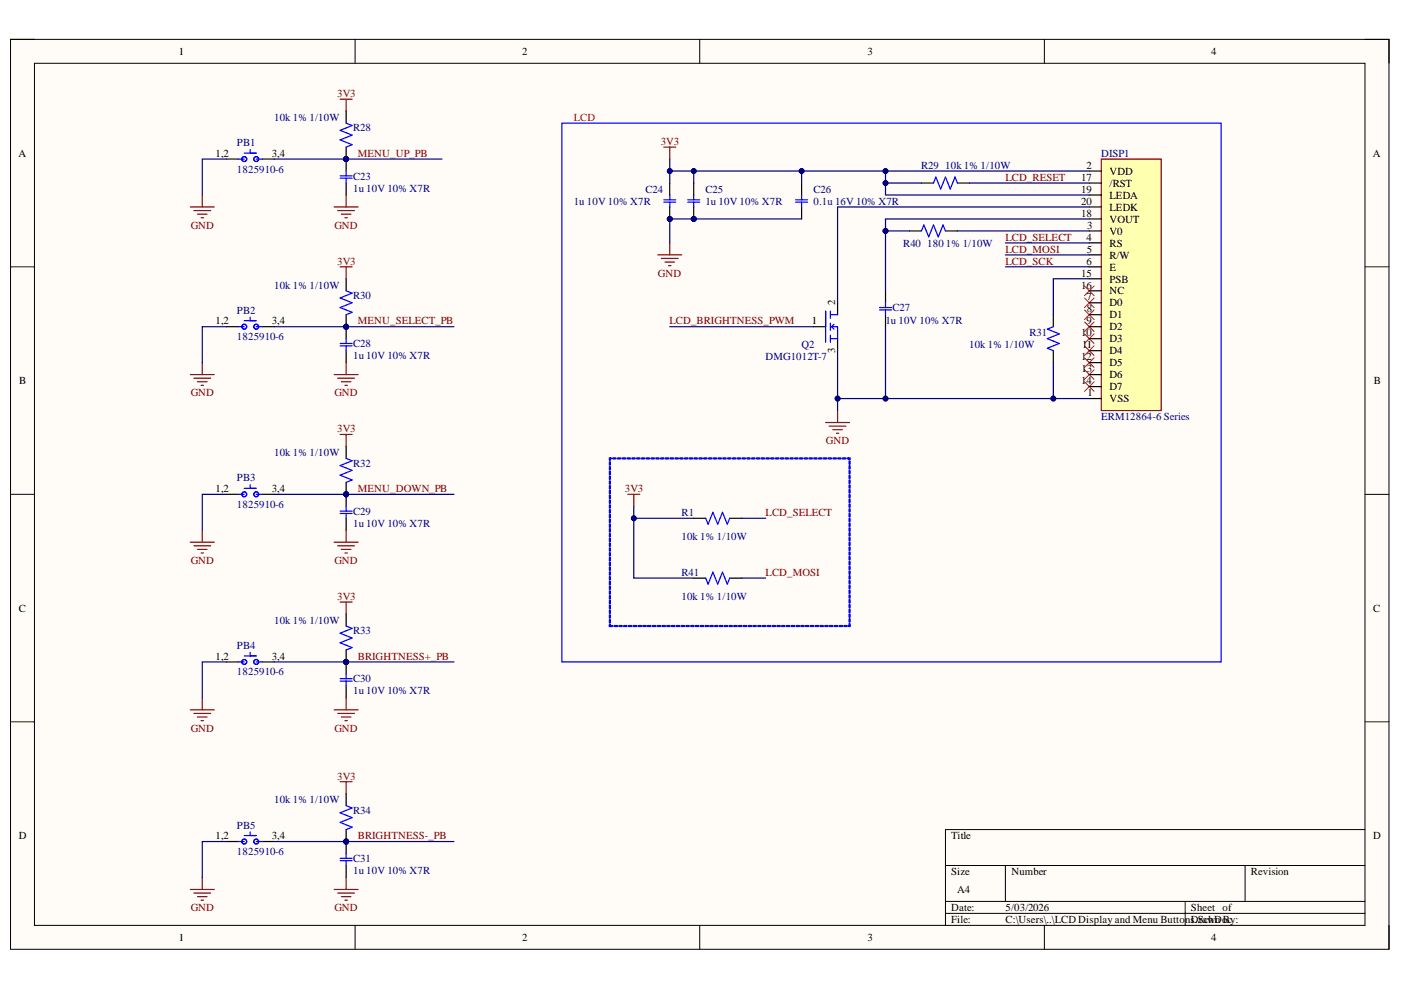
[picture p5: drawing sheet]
<svg xmlns="http://www.w3.org/2000/svg" width="297mm" height="210mm" viewBox="0 0 297 210" stroke-linecap="round" stroke-linejoin="round" font-family="sans-serif">
<defs><g id="words">
<g font-size="2.3">
<text x="37.9" y="11.7">1</text>
<text x="110.7" y="11.7">2</text>
<text x="183.9" y="11.7">3</text>
<text x="256.8" y="11.7">4</text>
<text x="3.9" y="33.3">A</text>
<text x="45.7" y="33.3">1,2</text>
<text x="57.6" y="33.3">3,4</text>
<text x="230.3" y="35.8">2</text>
<text x="291.1" y="33.3">A</text>
<text x="229.2" y="38.4">17</text>
<text x="229.2" y="40.9">19</text>
<text x="235.3" y="37.1">VDD</text>
<text x="235.3" y="39.6">/RST</text>
<text x="229.2" y="46">18</text>
<text x="229.2" y="43.4">20</text>
<text x="235.3" y="47.2">VOUT</text>
<text x="235.3" y="42.2">LEDA</text>
<text x="235.3" y="44.7">LEDK</text>
<text x="230.3" y="51">4</text>
<text x="230.4" y="53.6">5</text>
<text x="230.5" y="48.5">3</text>
<text x="235.3" y="49.8">V0</text>
<text x="235.3" y="52.3">RS</text>
<text x="229.2" y="58.6">15</text>
<text x="230.3" y="56.1">6</text>
<text x="235.3" y="54.8">R/W</text>
<text x="235.3" y="57.4">E</text>
<text x="235.3" y="59.9">PSB</text>
<text x="177.1" y="64.7" transform="rotate(-90 177.1 64.7)">2</text>
<text x="229.2" y="61.2">16</text>
<text x="230.3" y="63.7">7</text>
<text x="235.3" y="65">D0</text>
<text x="235.3" y="62.4">NC</text>
<text x="45.7" y="68.8">1,2</text>
<text x="57.6" y="68.8">3,4</text>
<text x="172.1" y="68.8">1</text>
<text x="229.2" y="71.3">10</text>
<text x="230.3" y="68.8">9</text>
<text x="230.4" y="66.2">8</text>
<text x="235.3" y="67.5">D1</text>
<text x="235.3" y="70">D2</text>
<text x="177.1" y="74.8" transform="rotate(-90 177.1 74.8)">3</text>
<text x="229.2" y="76.4">12</text>
<text x="229.4" y="73.8">11</text>
<text x="235.3" y="72.6">D3</text>
<text x="235.3" y="75.1">D4</text>
<text x="235.3" y="77.6">D5</text>
<text x="4.1" y="81.5">B</text>
<text x="229.2" y="81.5">14</text>
<text x="229.3" y="78.9">13</text>
<text x="230.6" y="84">1</text>
<text x="235.3" y="80.2">D6</text>
<text x="235.3" y="82.7">D7</text>
<text x="291.3" y="81.5">B</text>
<text x="235.3" y="85.3">VSS</text>
<text x="45.7" y="104.4">1,2</text>
<text x="57.6" y="104.4">3,4</text>
<text x="4" y="129.7">C</text>
<text x="291.2" y="129.7">C</text>
<text x="45.7" y="139.8">1,2</text>
<text x="57.6" y="139.8">3,4</text>
<text x="4" y="178">D</text>
<text x="45.7" y="178">1,2</text>
<text x="57.6" y="178">3,4</text>
<text x="201.7" y="178">Title</text>
<text x="291.2" y="178">D</text>
<text x="201.7" y="185.6">Size</text>
<text x="214.4" y="185.6">Number</text>
<text x="265.2" y="185.6">Revision</text>
<text x="202.9" y="189.4">A4</text>
<text x="201.7" y="193.2">Date:</text>
<text x="201.7" y="195.7">File:</text>
<text x="213.2" y="193.2">5/03/2026</text>
<text x="213.2" y="195.7">C:\Users\..\LCD Display and Menu ButtonsD.SchDoc</text>
<text x="252.5" y="193.2">Sheet of</text>
<text x="254.2" y="195.7">rawn By:</text>
<text x="37.9" y="199.5">1</text>
<text x="110.7" y="199.5">2</text>
<text x="183.9" y="199.5">3</text>
<text x="256.8" y="199.5">4</text>
</g>
<g font-size="2.3" fill="#800000">
<text x="71.5" y="20.5">3V3</text>
<text x="75.9" y="33.3">MENU_UP_PB</text>
<text x="140.1" y="30.8">3V3</text>
<text x="213.2" y="38.4">LCD_RESET</text>
<text x="40.4" y="48.5">GND</text>
<text x="70.9" y="48.5">GND</text>
<text x="213.2" y="51">LCD_SELECT</text>
<text x="213.2" y="53.6">LCD_MOSI</text>
<text x="71.5" y="56.1">3V3</text>
<text x="139.5" y="58.6">GND</text>
<text x="213.2" y="56.1">LCD_SCK</text>
<text x="75.9" y="68.8">MENU_SELECT_PB</text>
<text x="141.9" y="68.8">LCD_BRIGHTNESS_PWM</text>
<text x="40.4" y="84">GND</text>
<text x="70.9" y="84">GND</text>
<text x="71.5" y="91.7">3V3</text>
<text x="175.1" y="94.2">GND</text>
<text x="75.9" y="104.4">MENU_DOWN_PB</text>
<text x="132.5" y="104.4">3V3</text>
<text x="162.3" y="109.4">LCD_SELECT</text>
<text x="40.4" y="119.6">GND</text>
<text x="70.9" y="119.6">GND</text>
<text x="162.3" y="122.1">LCD_MOSI</text>
<text x="71.5" y="127.2">3V3</text>
<text x="75.9" y="139.8">BRIGHTNESS+_PB</text>
<text x="40.4" y="155.1">GND</text>
<text x="70.9" y="155.1">GND</text>
<text x="71.5" y="165.3">3V3</text>
<text x="75.9" y="178">BRIGHTNESS-_PB</text>
<text x="40.4" y="193.2">GND</text>
<text x="70.9" y="193.2">GND</text>
</g>
<g font-size="2.3" fill="#000080">
<text x="58.1" y="25.6">10k 1% 1/10W</text>
<text x="74.9" y="27.9">R28</text>
<text x="50.2" y="31">PB1</text>
<text x="195.3" y="35.8">R29</text>
<text x="200.4" y="35.8">10k 1% 1/10W</text>
<text x="233.5" y="33.3">DISP1</text>
<text x="50.2" y="36.6">1825910-6</text>
<text x="74.9" y="38.1">C23</text>
<text x="74.9" y="40.6">1u 10V 10% X7R</text>
<text x="136.9" y="40.9">C24</text>
<text x="149.6" y="40.9">C25</text>
<text x="172.5" y="40.9">C26</text>
<text x="121.6" y="43.4">1u 10V 10% X7R</text>
<text x="149.6" y="43.4">1u 10V 10% X7R</text>
<text x="172.5" y="43.4">0.1u 16V 10% X7R</text>
<text x="191.5" y="52.3">R40</text>
<text x="196.6" y="52.3">180</text>
<text x="200.6" y="52.3">1% 1/10W</text>
<text x="58.1" y="61.2">10k 1% 1/10W</text>
<text x="74.9" y="63.5">R30</text>
<text x="189.2" y="66">C27</text>
<text x="50.2" y="66.5">PB2</text>
<text x="187.7" y="68.8">1u 10V 10% X7R</text>
<text x="218.3" y="71.3">R31</text>
<text x="50.2" y="72.1">1825910-6</text>
<text x="74.9" y="73.6">C28</text>
<text x="74.9" y="76.1">1u 10V 10% X7R</text>
<text x="162.3" y="76.4">DMG1012T-7</text>
<text x="169.9" y="73.8">Q2</text>
<text x="205.5" y="73.8">10k 1% 1/10W</text>
<text x="233.5" y="89.1">ERM12864-6 Series</text>
<text x="58.1" y="96.7">10k 1% 1/10W</text>
<text x="74.9" y="99">R32</text>
<text x="50.2" y="102.1">PB3</text>
<text x="50.2" y="107.6">1825910-6</text>
<text x="74.9" y="109.2">C29</text>
<text x="74.9" y="111.7">1u 10V 10% X7R</text>
<text x="144.5" y="109.4">R1</text>
<text x="144.5" y="114.5">10k 1% 1/10W</text>
<text x="144.5" y="122.1">R41</text>
<text x="144.5" y="127.2">10k 1% 1/10W</text>
<text x="50.2" y="137.6">PB4</text>
<text x="58.1" y="132.2">10k 1% 1/10W</text>
<text x="74.9" y="134.5">R33</text>
<text x="50.2" y="143.1">1825910-6</text>
<text x="74.9" y="144.7">C30</text>
<text x="74.9" y="147.2">1u 10V 10% X7R</text>
<text x="58.1" y="170.3">10k 1% 1/10W</text>
<text x="74.9" y="172.6">R34</text>
<text x="50.2" y="175.7">PB5</text>
<text x="50.2" y="181.2">1825910-6</text>
<text x="74.9" y="182.8">C31</text>
<text x="74.9" y="185.3">1u 10V 10% X7R</text>
</g>
<text font-size="2.3" fill="#f00" x="121.6" y="25.6">LCD</text>
</g></defs>
<path d="M2.2 8.3h292.3v193h-292.3z" fill-rule="evenodd" fill="#fffcf8"/>
<path d="M2.2 8.3h292.3v193h-292.3z" fill="none" stroke="#000" stroke-width=".21"/>
<path d="M7.3 13.4h282.1v182.8h-282.1z" fill-rule="evenodd" fill="#fffcf8"/>
<g fill="none" stroke="#000" stroke-width=".21">
<path d="M2.2 8.3h5.1M7.3 13.4h282.1v182.8h-282.1zM75.3 8.3v5.1M148.4 8.3v5.1M221.4 8.3v5.1M289.4 8.3h5.1v5.1M2.2 56.6h5.1M289.4 56.6h5.1M2.2 104.8h5.1M289.4 104.8h5.1M2.2 153h5.1M289.4 153h5.1"/>
<path d="M289.4 175.9h-88.9v20.3M75.3 196.2v5.1M148.4 196.2v5.1M200.5 183.5h88.9M200.5 191.1h88.9M200.5 193.7h88.9M213.2 183.5v7.6M221.4 196.2v5.1M251.3 191.1v5.1M264 183.5v7.6M294.5 196.2v5.1"/>
</g>
<g fill="none" stroke="#f00" stroke-width=".21">
<path d="M229.9 63.2l2.1 2M229.9 65.7l2.1 2.1M229.9 68.3l2.1 2M229.9 70.8l2.1 2M229.9 73.3l2.1 2.1M229.9 75.9l2.1 2M229.9 78.4l2.1 2M229.9 60.6l2.1 2.1M232 63.2l-2.1 2M232 65.7l-2.1 2.1M232 68.3l-2.1 2M232 70.8l-2.1 2"/>
<path d="M232 73.3l-2.1 2.1M232 75.9l-2.1 2M232 78.4l-2.1 2M232 60.6l-2.1 2.1M229.9 80.9l2.1 2.1M232 80.9l-2.1 2.1"/>
</g>
<path d="M175 89.6h5.1M175.8 90.3h3.6M176.6 91.1h2M177.3 91.9h.5M177.6 87v2.6" fill="none" stroke="#800000" stroke-width=".25"/>
<path d="M195.4 38.8h2.5M203 38.8h2.5" fill="none" stroke="#000" stroke-width=".25"/>
<path d="M197.9 38.8l.5-1.3 1 2.6 1.1-2.6 1 2.6 1-2.6 .5 1.3" fill="none" stroke="#00f" stroke-width=".25"/>
<path d="M233.5 33.7h12.7v53.3h-12.7z" fill-rule="evenodd" fill="#ffffb0"/>
<path d="M233.5 33.7h12.7v53.3h-12.7zM139.5 54h5M140.2 54.8h3.6M141 55.6h2M141.7 56.3h.6M142 51.5v2.5" fill="none" stroke="#800000" stroke-width=".25"/>
<g fill="none" stroke="#000" stroke-width=".25">
<path d="M170 38.8v2.5M230.9 36.3h2.6M230.9 38.8h2.6M170 43.9v2.5M230.9 49h2.6M230.9 51.5h2.6M230.9 54h2.6M230.9 56.6h2.6M230.9 59.1h2.6M230.9 46.4h2.6M230.9 41.3h2.6M230.9 43.9h2.6"/>
<path d="M172.5 69.3h2.5M177.6 64.2v2.5M177.6 71.8v2.6M187.7 61.7v2.5M187.7 66.7v2.6M223.3 66.7v2.6M223.3 74.4v2.5M230.9 64.2h2.6M230.9 66.7h2.6M230.9 69.3h2.6M230.9 71.8h2.6M230.9 74.4h2.6"/>
<path d="M230.9 76.9h2.6M230.9 79.4h2.6M230.9 61.7h2.6M230.9 84.5h2.6M230.9 82h2.6"/>
</g>
<g fill="none" stroke="#00f" stroke-width=".25">
<path d="M168.7 42.4h2.5M168.7 42.9h2.5M170 41.3v1.1M170 42.9v1M175 66v6.6M176.1 66v1.5M176.1 68.5v1.5M176.1 71v1.6M176.1 66.7h1.5M176.3 69.3h1.3v2.5h-1.5M176.3 69.3l.5 .5M176.8 68.8l-.5 .5"/>
<path d="M186.5 65.2h2.5M186.5 65.7h2.5M187.7 64.2v1M187.7 65.7v1M223.3 69.3l-1.2 .5 2.5 1-2.5 1 2.5 1-2.5 1 1.2 .6"/>
</g>
<circle cx="142" cy="46.4" r=".51" fill="#000080"/>
<circle cx="142" cy="46.4" r=".51" fill="none" stroke="#000080" stroke-width=".21"/>
<path d="M142 43.9v2.5" fill="none" stroke="#000" stroke-width=".25"/>
<circle cx="142" cy="46.4" r=".51" fill="#000080"/>
<circle cx="142" cy="46.4" r=".51" fill="none" stroke="#000080" stroke-width=".21"/>
<path d="M142 38.8v2.5" fill="none" stroke="#000" stroke-width=".25"/>
<path d="M140.7 42.4h2.6M140.7 42.9h2.6M142 41.3v1.1M142 42.9v1" fill="none" stroke="#00f" stroke-width=".25"/>
<circle cx="147.1" cy="46.4" r=".51" fill="#000080"/>
<circle cx="147.1" cy="46.4" r=".51" fill="none" stroke="#000080" stroke-width=".21"/>
<path d="M147.1 43.9v2.5" fill="none" stroke="#000" stroke-width=".25"/>
<circle cx="147.1" cy="46.4" r=".51" fill="#000080"/>
<circle cx="147.1" cy="46.4" r=".51" fill="none" stroke="#000080" stroke-width=".21"/>
<path d="M147.1 38.8v2.5" fill="none" stroke="#000" stroke-width=".25"/>
<path d="M119.1 26.1h139.8v114.2h-139.8zM145.8 42.4h2.6M145.8 42.9h2.6M147.1 41.3v1.1M147.1 42.9v1" fill="none" stroke="#00f" stroke-width=".25"/>
<path d="M72.1 21h2.6M73.4 21v2.6" fill="none" stroke="#800000" stroke-width=".25"/>
<circle cx="73.4" cy="33.7" r=".51" fill="#000080"/>
<circle cx="73.4" cy="33.7" r=".51" fill="none" stroke="#000080" stroke-width=".21"/>
<path d="M73.4 23.6v2.5M73.4 31.2v2.5" fill="none" stroke="#000" stroke-width=".25"/>
<circle cx="73.4" cy="33.7" r=".51" fill="#000080"/>
<circle cx="73.4" cy="33.7" r=".51" fill="none" stroke="#000080" stroke-width=".21"/>
<path d="M73.4 26.1l1.3 .5-2.6 1 2.6 1-2.6 1.1 2.6 1-1.3 .5" fill="none" stroke="#00f" stroke-width=".25"/>
<circle cx="73.4" cy="33.7" r=".51" fill="#000080"/>
<circle cx="73.4" cy="33.7" r=".51" fill="none" stroke="#000080" stroke-width=".21"/>
<path d="M73.4 33.7v2.6M73.4 38.8v2.5" fill="none" stroke="#000" stroke-width=".25"/>
<circle cx="73.4" cy="33.7" r=".51" fill="#000080"/>
<circle cx="73.4" cy="33.7" r=".51" fill="none" stroke="#000080" stroke-width=".21"/>
<path d="M72.1 37.3h2.6M72.1 37.8h2.6M73.4 36.3v1M73.4 37.8v1" fill="none" stroke="#00f" stroke-width=".25"/>
<path d="M40.3 43.9h5.1M41.1 44.6h3.6M41.9 45.4h2M42.6 46.2h.5M42.9 41.3v2.6M70.8 43.9h5.1M71.6 44.6h3.6M72.1 56.6h2.6M72.4 45.4h2M73.1 46.2h.5M73.4 41.3v2.6M73.4 56.6v2.5" fill="none" stroke="#800000" stroke-width=".25"/>
<circle cx="73.4" cy="69.3" r=".51" fill="#000080"/>
<circle cx="73.4" cy="69.3" r=".51" fill="none" stroke="#000080" stroke-width=".21"/>
<path d="M73.4 59.1v2.6M73.4 66.7v2.6" fill="none" stroke="#000" stroke-width=".25"/>
<circle cx="73.4" cy="69.3" r=".51" fill="#000080"/>
<circle cx="73.4" cy="69.3" r=".51" fill="none" stroke="#000080" stroke-width=".21"/>
<path d="M73.4 61.7l1.3 .5-2.6 1 2.6 1-2.6 1 2.6 1-1.3 .5" fill="none" stroke="#00f" stroke-width=".25"/>
<circle cx="73.4" cy="69.3" r=".51" fill="#000080"/>
<circle cx="73.4" cy="69.3" r=".51" fill="none" stroke="#000080" stroke-width=".21"/>
<path d="M73.4 69.3v2.5M73.4 74.3v2.6" fill="none" stroke="#000" stroke-width=".25"/>
<circle cx="73.4" cy="69.3" r=".51" fill="#000080"/>
<circle cx="73.4" cy="69.3" r=".51" fill="none" stroke="#000080" stroke-width=".21"/>
<path d="M72.1 72.8h2.6M72.1 73.3h2.6M73.4 71.8v1M73.4 73.3v1" fill="none" stroke="#00f" stroke-width=".25"/>
<path d="M40.3 79.4h5.1M42.9 76.9v2.5M70.8 79.4h5.1M73.4 76.9v2.5M41.1 80.2h3.6M41.9 80.9h2M42.6 81.7h.5M71.6 80.2h3.6M72.1 92.1h2.6M72.4 80.9h2M73.1 81.7h.5M73.4 92.1v2.6" fill="none" stroke="#800000" stroke-width=".25"/>
<circle cx="73.4" cy="104.8" r=".51" fill="#000080"/>
<circle cx="73.4" cy="104.8" r=".51" fill="none" stroke="#000080" stroke-width=".21"/>
<path d="M73.4 94.7v2.5M73.4 102.3v2.5" fill="none" stroke="#000" stroke-width=".25"/>
<circle cx="73.4" cy="104.8" r=".51" fill="#000080"/>
<circle cx="73.4" cy="104.8" r=".51" fill="none" stroke="#000080" stroke-width=".21"/>
<path d="M73.4 97.2l1.3 .5-2.6 1 2.6 1-2.6 1 2.6 1.1-1.3 .5" fill="none" stroke="#00f" stroke-width=".25"/>
<circle cx="73.4" cy="104.8" r=".51" fill="#000080"/>
<circle cx="73.4" cy="104.8" r=".51" fill="none" stroke="#000080" stroke-width=".21"/>
<path d="M73.4 104.8v2.5M73.4 109.9v2.5" fill="none" stroke="#000" stroke-width=".25"/>
<circle cx="73.4" cy="104.8" r=".51" fill="#000080"/>
<circle cx="73.4" cy="104.8" r=".51" fill="none" stroke="#000080" stroke-width=".21"/>
<path d="M72.1 108.4h2.6M72.1 108.9h2.6M73.4 107.3v1.1M73.4 108.9v1" fill="none" stroke="#00f" stroke-width=".25"/>
<path d="M40.3 115h5.1M41.1 115.7h3.6M41.9 116.5h2M42.6 117.2h.5M42.9 112.4v2.6M70.8 115h5.1M71.6 115.7h3.6M72.4 116.5h2M73.1 117.2h.5M73.4 112.4v2.6M72.1 127.7h2.6M73.4 127.7v2.5" fill="none" stroke="#800000" stroke-width=".25"/>
<circle cx="73.4" cy="140.3" r=".51" fill="#000080"/>
<circle cx="73.4" cy="140.3" r=".51" fill="none" stroke="#000080" stroke-width=".21"/>
<path d="M73.4 130.2v2.5M73.4 137.8v2.5" fill="none" stroke="#000" stroke-width=".25"/>
<circle cx="73.4" cy="140.3" r=".51" fill="#000080"/>
<circle cx="73.4" cy="140.3" r=".51" fill="none" stroke="#000080" stroke-width=".21"/>
<path d="M73.4 132.7l1.3 .5-2.6 1.1 2.6 1-2.6 1 2.6 1-1.3 .5" fill="none" stroke="#00f" stroke-width=".25"/>
<circle cx="73.4" cy="140.3" r=".51" fill="#000080"/>
<circle cx="73.4" cy="140.3" r=".51" fill="none" stroke="#000080" stroke-width=".21"/>
<path d="M73.4 140.3v2.6M73.4 145.4v2.6" fill="none" stroke="#000" stroke-width=".25"/>
<circle cx="73.4" cy="140.3" r=".51" fill="#000080"/>
<circle cx="73.4" cy="140.3" r=".51" fill="none" stroke="#000080" stroke-width=".21"/>
<path d="M72.1 143.9h2.6M72.1 144.4h2.6M73.4 142.9v1M73.4 144.4v1" fill="none" stroke="#00f" stroke-width=".25"/>
<path d="M40.3 150.5h5.1M41.1 151.3h3.6M41.9 152h2M42.6 152.8h.5M42.9 148v2.5M70.8 150.5h5.1M71.6 151.3h3.6M72.4 152h2M73.1 152.8h.5M73.4 148v2.5M72.1 165.7h2.6M73.4 165.7v2.6" fill="none" stroke="#800000" stroke-width=".25"/>
<circle cx="73.4" cy="178.4" r=".51" fill="#000080"/>
<circle cx="73.4" cy="178.4" r=".51" fill="none" stroke="#000080" stroke-width=".21"/>
<path d="M73.4 168.3v2.5M73.4 175.9v2.5" fill="none" stroke="#000" stroke-width=".25"/>
<circle cx="73.4" cy="178.4" r=".51" fill="#000080"/>
<circle cx="73.4" cy="178.4" r=".51" fill="none" stroke="#000080" stroke-width=".21"/>
<path d="M72.1 172.3l2.6 1.1-2.6 1 2.6 1-1.3 .5M73.4 170.8l1.3 .5-2.6 1" fill="none" stroke="#00f" stroke-width=".25"/>
<circle cx="73.4" cy="178.4" r=".51" fill="#000080"/>
<circle cx="73.4" cy="178.4" r=".51" fill="none" stroke="#000080" stroke-width=".21"/>
<path d="M73.4 178.4v2.6M73.4 183.5v2.5" fill="none" stroke="#000" stroke-width=".25"/>
<circle cx="73.4" cy="178.4" r=".51" fill="#000080"/>
<circle cx="73.4" cy="178.4" r=".51" fill="none" stroke="#000080" stroke-width=".21"/>
<g fill="none" stroke="#00f" stroke-width=".25">
<path d="M50.5 33.7h1.3M51.8 32.5h2.5M53.1 31.7v.8M54.3 33.7h1.3M195.4 49l.5-1.3 1 2.5 1-2.5 1 2.5 1-2.5 .6 1.3M50.5 69.3h1.3M51.8 68h2.5M53.1 67.2v.8M54.3 69.3h1.3M50.5 104.8h1.3M51.8 103.5h2.5M53.1 102.8v.7"/>
<path d="M54.3 104.8h1.3M149.6 109.9l.5 1.3 1.1-2.6 1 2.6 1-2.6 1 2.6 .5-1.3M51.8 139.1h2.5M53.1 138.3v.8M149.6 122.6l.5 1.2 1.1-2.5 1 2.5 1-2.5 1 2.5 .5-1.2M50.5 140.3h1.3M54.3 140.3h1.3M50.5 178.4h1.3M51.8 177.2h2.5M53.1 176.4v.8M54.3 178.4h1.3M72.1 182h2.6"/>
<path d="M72.1 182.5h2.6M73.4 181v1M73.4 182.5v1"/>
<circle cx="51.8" cy="33.7" r=".52"/>
<circle cx="54.3" cy="33.7" r=".52"/>
<circle cx="51.8" cy="69.3" r=".52"/>
<circle cx="54.3" cy="69.3" r=".52"/>
<circle cx="51.8" cy="104.8" r=".52"/>
<circle cx="54.3" cy="104.8" r=".52"/>
<circle cx="51.8" cy="140.3" r=".52"/>
<circle cx="54.3" cy="140.3" r=".52"/>
<circle cx="51.8" cy="178.4" r=".52"/>
<circle cx="54.3" cy="178.4" r=".51"/>
</g>
<g fill="none" stroke="#800000" stroke-width=".25">
<path d="M140.7 31.2h2.6M142 31.2v2.5M133.1 104.8h2.5M134.4 104.8v2.5M40.4 188.6h5M41.1 189.3h3.6M41.9 190.1h2M42.6 190.9h.5M42.9 186v2.6M70.8 188.6h5.1M71.6 189.3h3.6M72.4 190.1h2"/>
<path d="M73.1 190.9h.5M73.4 186v2.6"/>
</g>
<g fill="none" stroke="#000" stroke-width=".25">
<path d="M48 33.7h2.5M55.6 33.7h2.5M192.8 49h2.6M200.5 49h2.5M48 69.3h2.5M55.6 69.3h2.5M48 104.8h2.5M55.6 104.8h2.5M147.1 109.9h2.5M154.7 109.9h2.5M147.1 122.6h2.5M154.7 122.6h2.5"/>
<path d="M48 140.3h2.5M55.6 140.3h2.5M48 178.4h2.5M55.6 178.4h2.5"/>
</g>
<path d="M129.2 132.4l.2 .1-.1 .4zM129.2 131.4l.2 .1-.1 .6-.1-.1zM129.2 130.4l.2 .1-.1 .6-.1-.1zM129.2 129.3l.2 .1-.1 .7-.1-.2zM129.2 128.3l.2 .1-.1 .7-.1-.2zM129.2 127.3l.2 .1-.1 .6-.1-.1zM129.2 126.3l.2 .1-.1 .6-.1-.1zM129.2 125.3l.2 .1-.1 .6-.1-.1zM129.2 124.3l.2 .1-.1 .6-.1-.1zM129.2 123.3l.2 .1-.1 .6-.1-.1zM129.2 122.3h.2l-.1 .7-.1-.2zM129.2 121.2l.2 .1-.1 .7-.1-.2zM129.2 120.2l.2 .1-.1 .6-.1-.1zM129.2 119.2l.2 .1-.1 .6-.1-.1zM129.2 118.2l.2 .1-.1 .6-.1-.1zM129.2 117.2l.2 .1-.1 .6-.1-.1zM129.2 116.2l.2 .1-.1 .6-.1-.1zM129.2 115.2h.2l-.1 .7-.1-.2zM129.2 114.1l.2 .1-.1 .7-.1-.2zM129.2 113.1l.2 .1-.1 .6-.1-.1zM129.2 112.1l.2 .1-.1 .6-.1-.1zM129.2 111.1l.2 .1-.1 .6-.1-.1zM129.2 110.1l.2 .1-.1 .6-.1-.1zM129.2 109.1l.2 .1-.1 .6-.1-.1zM129.2 108.1h.2l-.1 .7-.1-.2zM129.2 107l.2 .1-.1 .7-.1-.2zM129.2 106l.2 .1-.1 .6-.1-.1zM129.2 105l.2 .1-.1 .6-.1-.1zM129.2 104l.2 .1-.1 .6-.1-.1zM129.2 103l.2 .1-.1 .6-.1-.1zM129.2 102l.2 .1-.1 .6-.1-.1zM129.2 101h.2l-.1 .7-.1-.1zM129.2 99.9l.2 .1-.1 .7-.1-.2zM129.2 98.9l.2 .1-.1 .7-.1-.2zM129.2 97.9l.2 .1-.1 .6-.1-.1zM129.2 97.1l.4 .1-.3 .1 .1-.1-.1 .4zM129.9 97.1h.6l.1 .1-.6 .1zM130.9 97.1h.6l.2 .1-.7 .1zM131.9 97.1h.6l.2 .1-.7 .1zM133 97.1h.6l.1 .1-.6 .1zM134 97.1h.6l.1 .1-.6 .1zM135 97.1h.6l.1 .1-.6 .1zM136 97.1h.6l.1 .1-.6 .1zM137 97.1h.6l.1 .1-.6 .1zM138 97.1h.6l.2 .1-.7 .1zM139.1 97.1h.6l.1 .1-.7 .1zM140.1 97.1h.6l.1 .1-.6 .1zM141.1 97.1h.6l.1 .1-.6 .1zM142.1 97.1h.6l.1 .1-.6 .1zM143.1 97.1h.6l.1 .1-.6 .1zM144.1 97.1h.6l.2 .1-.7 .1zM145.1 97.1h.6l.2 .1-.7 .1zM146.2 97.1h.6l.1 .1-.6 .1zM147.2 97.1h.6l.1 .1-.6 .1zM148.2 97.1h.6l.1 .1-.6 .1zM149.2 97.1h.6l.1 .1-.6 .1zM150.2 97.1h.6l.1 .1-.6 .1zM151.2 97.1h.6l.2 .1-.7 .1zM152.3 97.1h.5l.2 .1-.7 .1zM153.3 97.1h.6l.1 .1-.6 .1zM154.3 97.1h.6l.1 .1-.6 .1zM155.3 97.1h.6l.1 .1-.6 .1zM156.3 97.1h.6l.1 .1-.6 .1zM157.3 97.1h.6l.2 .1-.7 .1zM158.3 97.1h.6l.2 .1-.7 .1zM159.4 97.1h.6l.1 .1-.7 .1zM160.4 97.1h.6l.1 .1-.6 .1zM161.4 97.1h.6l.1 .1-.6 .1zM162.4 97.1h.6l.1 .1-.6 .1zM163.4 97.1h.6l.1 .1-.6 .1zM164.4 97.1h.6l.2 .1-.7 .1zM165.4 97.1h.6l.2 .1-.7 .1zM166.5 97.1h.6l.1 .1-.6 .1zM167.5 97.1h.6l.1 .1-.6 .1zM168.5 97.1h.6l.1 .1-.6 .1zM169.5 97.1h.6l.1 .1-.6 .1zM170.5 97.1h.6l.1 .1-.6 .1zM171.5 97.1h.6l.2 .1-.7 .1zM172.6 97.1h.6l.1 .1-.7 .1zM173.6 97.1h.6l.1 .1-.6 .1zM174.6 97.1h.6l.1 .1-.6 .1zM175.6 97.1h.6l.1 .1-.6 .1zM176.6 97.1h.6l.1 .1-.6 .1zM177.6 97.1h.6l.2 .1-.7 .1zM178.6 97.1h.6l.2 .1-.7 .1zM179.7 97.1h.5v.3h-.2v-.2l.1 .1h-.4zM180 97.7l.2 .1-.1 .7-.1-.2zM180 98.8h.2l-.1 .7-.1-.1zM180 99.8l.2 .1-.1 .6-.1-.1zM180 100.8l.2 .1-.1 .6-.1-.1zM180 101.8l.2 .1-.1 .6-.1-.1zM180 102.8l.2 .1-.1 .6-.1-.1zM180 103.8l.2 .1-.1 .7-.1-.2zM180 104.8l.2 .1-.1 .7-.1-.2zM180 105.9h.2l-.1 .7-.1-.1zM180 106.9l.2 .1-.1 .6-.1-.1zM180 107.9l.2 .1-.1 .6-.1-.1zM180 108.9l.2 .1-.1 .6-.1-.1zM180 109.9l.2 .1-.1 .6-.1-.1zM180 110.9l.2 .1-.1 .6-.1-.1zM180 111.9l.2 .1-.1 .7-.1-.2zM180 113h.2l-.1 .7-.1-.1zM180 114l.2 .1-.1 .6-.1-.1zM180 115l.2 .1-.1 .6-.1-.1zM180 116l.2 .1-.1 .6-.1-.1zM180 117l.2 .1-.1 .6-.1-.1zM180 118l.2 .1-.1 .6-.1-.1zM180 119l.2 .1-.1 .7-.1-.2zM180 120.1h.2l-.1 .7-.1-.2zM180 121.1l.2 .1-.1 .6-.1-.1zM180 122.1l.2 .1-.1 .6-.1-.1zM180 123.1l.2 .1-.1 .6-.1-.1zM180 124.1l.2 .1-.1 .6-.1-.1zM180 125.1l.2 .1-.1 .6-.1-.1zM180 126.1l.2 .1-.1 .7-.1-.2zM180 127.1l.2 .1-.1 .7-.1-.2zM180 128.2l.2 .1-.1 .6-.1-.1zM180 129.2l.2 .1-.1 .6-.1-.1zM180 130.2l.2 .1-.1 .6-.1-.1zM180 131.2l.2 .1-.1 .6-.1-.1zM180 132.2l.2 .1v.6l-.3-.2 .2-.1-.1 .1zM178.9 132.6h.6l.2 .1-.7 .2zM177.9 132.6h.6l.1 .1-.6 .2zM176.9 132.6h.6l.1 .1-.6 .2zM175.9 132.6h.6l.1 .1-.6 .2zM174.9 132.6h.6l.1 .1-.6 .2zM173.9 132.6h.6l.1 .1-.6 .2zM172.8 132.6h.6l.2 .1-.7 .2zM171.8 132.6h.6l.2 .1-.7 .2zM170.8 132.6h.6l.1 .1-.6 .2zM169.8 132.6h.6l.1 .1-.6 .2zM168.8 132.6h.6l.1 .1-.6 .2zM167.8 132.6h.6l.1 .1-.6 .2zM166.8 132.6h.6l.1 .1-.7 .2zM165.7 132.6h.6l.2 .1-.7 .2zM164.7 132.6h.6l.2 .1-.7 .2zM163.7 132.6h.6l.1 .1-.6 .2zM162.7 132.6h.6l.1 .1-.6 .2zM161.7 132.6h.6l.1 .1-.6 .2zM160.7 132.6h.6l.1 .1-.6 .2zM159.7 132.6h.6l.1 .1-.7 .2zM158.6 132.6h.6l.2 .1-.7 .2zM157.6 132.6h.6l.1 .1-.6 .2zM156.6 132.6h.6l.1 .1-.6 .2zM155.6 132.6h.6l.1 .1-.6 .2zM154.6 132.6h.6l.1 .1-.6 .2zM153.6 132.6h.6l.1 .1-.6 .2zM152.5 132.6h.6l.2 .1-.7 .2zM151.5 132.6h.6l.2 .1-.7 .2zM150.5 132.6h.6l.1 .1-.6 .2zM149.5 132.6h.6l.1 .1-.6 .2zM148.5 132.6h.6l.1 .1-.6 .2zM147.5 132.6h.6l.1 .1-.6 .2zM146.5 132.6h.6l.1 .1-.7 .2zM145.4 132.6h.6l.2 .1-.7 .2zM144.4 132.6h.6l.2 .1-.7 .2zM143.4 132.6h.6l.1 .1-.6 .2zM142.4 132.6h.6l.1 .1-.6 .2zM141.4 132.6h.6l.1 .1-.6 .2zM140.4 132.6h.6l.1 .1-.6 .2zM139.3 132.6h.6l.2 .1-.7 .2zM138.3 132.6h.6l.2 .1-.7 .2zM137.3 132.6h.6l.1 .1-.6 .2zM136.3 132.6h.6l.1 .1-.6 .2zM135.3 132.6h.6l.1 .1-.6 .2zM134.3 132.6h.6l.1 .1-.6 .2zM133.3 132.6h.6l.1 .1-.6 .2zM132.2 132.6h.6l.2 .1-.7 .2zM131.2 132.6h.6l.2 .1-.7 .2zM130.2 132.6h.6l.1 .1-.6 .2zM129.2 132.6h.6l.1 .1-.6 .2z" fill="#00f" stroke="#00f" stroke-width=".21"/>
<path d="M205.5 38.8h25.4M213.2 51.5h17.7M213.2 54h17.7M213.2 56.6h17.7M230.9 59.1h-7.6v7.6M223.3 76.9v7.6" fill="none" stroke="#000080" stroke-width=".25"/>
<circle cx="223.3" cy="84.5" r=".51" fill="#000080"/>
<circle cx="223.3" cy="84.5" r=".51" fill="none" stroke="#000080" stroke-width=".21"/>
<path d="M142 33.7v2.6h45.7M142 69.3h30.5" fill="none" stroke="#000080" stroke-width=".25"/>
<circle cx="142" cy="36.3" r=".51" fill="#000080"/>
<circle cx="142" cy="36.3" r=".51" fill="none" stroke="#000080" stroke-width=".21"/>
<circle cx="147.1" cy="36.3" r=".51" fill="#000080"/>
<circle cx="147.1" cy="36.3" r=".51" fill="none" stroke="#000080" stroke-width=".21"/>
<circle cx="170" cy="36.3" r=".51" fill="#000080"/>
<circle cx="170" cy="36.3" r=".51" fill="none" stroke="#000080" stroke-width=".21"/>
<circle cx="187.7" cy="36.3" r=".51" fill="#000080"/>
<circle cx="187.7" cy="36.3" r=".51" fill="none" stroke="#000080" stroke-width=".21"/>
<path d="M230.9 36.3h-43.2v2.5h7.7" fill="none" stroke="#000080" stroke-width=".25"/>
<circle cx="187.7" cy="36.3" r=".51" fill="#000080"/>
<circle cx="187.7" cy="36.3" r=".51" fill="none" stroke="#000080" stroke-width=".21"/>
<circle cx="187.7" cy="38.8" r=".51" fill="#000080"/>
<circle cx="187.7" cy="38.8" r=".51" fill="none" stroke="#000080" stroke-width=".21"/>
<path d="M187.7 38.8v2.5h43.2" fill="none" stroke="#000080" stroke-width=".25"/>
<circle cx="187.7" cy="38.8" r=".51" fill="#000080"/>
<circle cx="187.7" cy="38.8" r=".51" fill="none" stroke="#000080" stroke-width=".21"/>
<path d="M142 36.3v2.5M230.9 43.9h-53.3v20.3" fill="none" stroke="#000080" stroke-width=".25"/>
<circle cx="142" cy="36.3" r=".51" fill="#000080"/>
<circle cx="142" cy="36.3" r=".51" fill="none" stroke="#000080" stroke-width=".21"/>
<path d="M147.1 36.3v2.5" fill="none" stroke="#000080" stroke-width=".25"/>
<circle cx="147.1" cy="36.3" r=".51" fill="#000080"/>
<circle cx="147.1" cy="36.3" r=".51" fill="none" stroke="#000080" stroke-width=".21"/>
<path d="M142 46.4h5.1" fill="none" stroke="#000080" stroke-width=".25"/>
<circle cx="147.1" cy="46.4" r=".51" fill="#000080"/>
<circle cx="147.1" cy="46.4" r=".51" fill="none" stroke="#000080" stroke-width=".21"/>
<circle cx="142" cy="46.4" r=".51" fill="#000080"/>
<circle cx="142" cy="46.4" r=".51" fill="none" stroke="#000080" stroke-width=".21"/>
<path d="M142 46.4v5.1" fill="none" stroke="#000080" stroke-width=".25"/>
<circle cx="142" cy="46.4" r=".51" fill="#000080"/>
<circle cx="142" cy="46.4" r=".51" fill="none" stroke="#000080" stroke-width=".21"/>
<path d="M170 36.3v2.5" fill="none" stroke="#000080" stroke-width=".25"/>
<circle cx="170" cy="36.3" r=".51" fill="#000080"/>
<circle cx="170" cy="36.3" r=".51" fill="none" stroke="#000080" stroke-width=".21"/>
<path d="M147.1 46.4h22.9" fill="none" stroke="#000080" stroke-width=".25"/>
<circle cx="147.1" cy="46.4" r=".51" fill="#000080"/>
<circle cx="147.1" cy="46.4" r=".51" fill="none" stroke="#000080" stroke-width=".21"/>
<path d="M73.4 33.7h20.3" fill="none" stroke="#000080" stroke-width=".25"/>
<circle cx="73.4" cy="33.7" r=".51" fill="#000080"/>
<circle cx="73.4" cy="33.7" r=".51" fill="none" stroke="#000080" stroke-width=".21"/>
<path d="M58.1 33.7h15.3" fill="none" stroke="#000080" stroke-width=".25"/>
<circle cx="73.4" cy="33.7" r=".51" fill="#000080"/>
<circle cx="73.4" cy="33.7" r=".51" fill="none" stroke="#000080" stroke-width=".21"/>
<path d="M48 33.7h-5.1v7.6M73.4 69.3h22.9" fill="none" stroke="#000080" stroke-width=".25"/>
<circle cx="73.4" cy="69.3" r=".51" fill="#000080"/>
<circle cx="73.4" cy="69.3" r=".51" fill="none" stroke="#000080" stroke-width=".21"/>
<path d="M58.1 69.3h15.3" fill="none" stroke="#000080" stroke-width=".25"/>
<circle cx="73.4" cy="69.3" r=".51" fill="#000080"/>
<circle cx="73.4" cy="69.3" r=".51" fill="none" stroke="#000080" stroke-width=".21"/>
<path d="M48 69.3h-5.1v7.6M73.4 104.8h22.9" fill="none" stroke="#000080" stroke-width=".25"/>
<circle cx="73.4" cy="104.8" r=".51" fill="#000080"/>
<circle cx="73.4" cy="104.8" r=".51" fill="none" stroke="#000080" stroke-width=".21"/>
<path d="M58.1 104.8h15.3" fill="none" stroke="#000080" stroke-width=".25"/>
<circle cx="73.4" cy="104.8" r=".51" fill="#000080"/>
<circle cx="73.4" cy="104.8" r=".51" fill="none" stroke="#000080" stroke-width=".21"/>
<path d="M48 104.8h-5.1v7.6M73.4 140.3h22.9" fill="none" stroke="#000080" stroke-width=".25"/>
<circle cx="73.4" cy="140.3" r=".51" fill="#000080"/>
<circle cx="73.4" cy="140.3" r=".51" fill="none" stroke="#000080" stroke-width=".21"/>
<path d="M58.1 140.3h15.3" fill="none" stroke="#000080" stroke-width=".25"/>
<circle cx="73.4" cy="140.3" r=".51" fill="#000080"/>
<circle cx="73.4" cy="140.3" r=".51" fill="none" stroke="#000080" stroke-width=".21"/>
<path d="M48 140.3h-5.1v7.7M73.4 178.4h22.9" fill="none" stroke="#000080" stroke-width=".25"/>
<circle cx="73.4" cy="178.4" r=".51" fill="#000080"/>
<circle cx="73.4" cy="178.4" r=".51" fill="none" stroke="#000080" stroke-width=".21"/>
<path d="M58.1 178.4h15.3" fill="none" stroke="#000080" stroke-width=".25"/>
<circle cx="73.4" cy="178.4" r=".51" fill="#000080"/>
<circle cx="73.4" cy="178.4" r=".51" fill="none" stroke="#000080" stroke-width=".21"/>
<path d="M134.4 107.3v2.6h12.7M157.2 109.9h5.1M48 178.4h-5.1v7.6" fill="none" stroke="#000080" stroke-width=".25"/>
<circle cx="134.4" cy="109.9" r=".51" fill="#000080"/>
<circle cx="134.4" cy="109.9" r=".51" fill="none" stroke="#000080" stroke-width=".21"/>
<path d="M177.6 74.4v12.6" fill="none" stroke="#000080" stroke-width=".25"/>
<circle cx="177.6" cy="84.5" r=".51" fill="#000080"/>
<circle cx="177.6" cy="84.5" r=".51" fill="none" stroke="#000080" stroke-width=".21"/>
<path d="M177.6 84.5h53.3" fill="none" stroke="#000080" stroke-width=".25"/>
<circle cx="223.3" cy="84.5" r=".51" fill="#000080"/>
<circle cx="223.3" cy="84.5" r=".51" fill="none" stroke="#000080" stroke-width=".21"/>
<circle cx="187.7" cy="84.5" r=".51" fill="#000080"/>
<circle cx="187.7" cy="84.5" r=".51" fill="none" stroke="#000080" stroke-width=".21"/>
<circle cx="177.6" cy="84.5" r=".51" fill="#000080"/>
<circle cx="177.6" cy="84.5" r=".51" fill="none" stroke="#000080" stroke-width=".21"/>
<path d="M187.7 69.3v15.2" fill="none" stroke="#000080" stroke-width=".25"/>
<circle cx="187.7" cy="84.5" r=".51" fill="#000080"/>
<circle cx="187.7" cy="84.5" r=".51" fill="none" stroke="#000080" stroke-width=".21"/>
<path d="M230.9 46.4h-43.2v2.6" fill="none" stroke="#000080" stroke-width=".25"/>
<circle cx="187.7" cy="49" r=".51" fill="#000080"/>
<circle cx="187.7" cy="49" r=".51" fill="none" stroke="#000080" stroke-width=".21"/>
<path d="M187.7 49h5.1M203 49h27.9" fill="none" stroke="#000080" stroke-width=".25"/>
<circle cx="187.7" cy="49" r=".51" fill="#000080"/>
<circle cx="187.7" cy="49" r=".51" fill="none" stroke="#000080" stroke-width=".21"/>
<path d="M187.7 49v12.7" fill="none" stroke="#000080" stroke-width=".25"/>
<circle cx="187.7" cy="49" r=".51" fill="#000080"/>
<circle cx="187.7" cy="49" r=".51" fill="none" stroke="#000080" stroke-width=".21"/>
<path d="M134.4 109.9v12.7h12.7M157.2 122.6h5.1" fill="none" stroke="#000080" stroke-width=".25"/>
<circle cx="134.4" cy="109.9" r=".51" fill="#000080"/>
<circle cx="134.4" cy="109.9" r=".51" fill="none" stroke="#000080" stroke-width=".21"/>
<use href="#words"/>
</svg>
